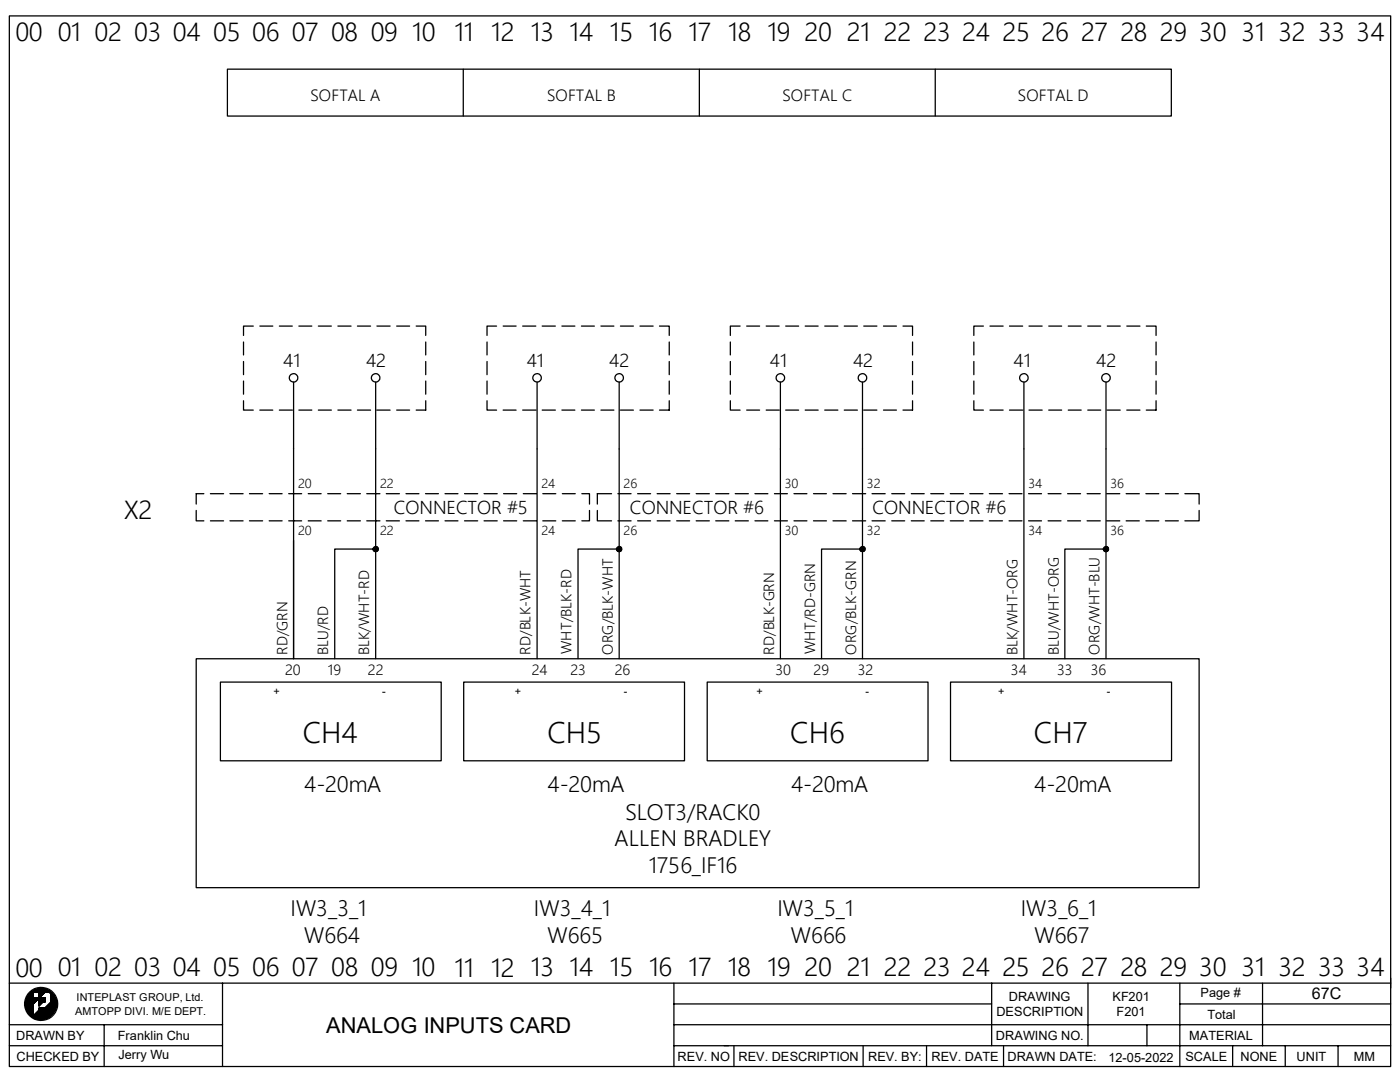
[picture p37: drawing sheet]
<svg xmlns="http://www.w3.org/2000/svg" width="279mm" height="216mm" viewBox="0 0 279 216" stroke-linecap="round" stroke-linejoin="round" font-family="sans-serif">
<defs><g id="words">
<g font-size="5.8">
<text x="60.4" y="148.3">CH4</text>
<text x="109.2" y="148.3">CH5</text>
<text x="157.7" y="148.3">CH6</text>
<text x="206.3" y="148.3">CH7</text>
</g>
<g font-size="5.1">
<text x="3.1" y="8.2">00</text>
<text x="11.5" y="8.2">01 02 03 04 05 06 07 08 09</text>
<text x="82.3" y="8.3">10</text>
<text x="90.7" y="8.3">11</text>
<text x="98.1" y="8.3">12</text>
<text x="106" y="8.2">13</text>
<text x="113.6" y="8.3">14</text>
<text x="121.7" y="8.2">15 16</text>
<text x="137.4" y="8.3">17</text>
<text x="145.3" y="8.2">18 19 20</text>
<text x="169" y="8.3">21</text>
<text x="176.4" y="8.2">22 23 24 25 26 27 28 29 30 31 32 33 34</text>
<text x="24.7" y="103.5">X2</text>
<text x="3.1" y="194.9">00</text>
<text x="11.5" y="194.8">01 02 03 04</text>
<text x="42.5" y="194.8">05 06 07 08 09 10</text>
<text x="90.7" y="194.9">11 12</text>
<text x="106" y="194.8">13</text>
<text x="113.6" y="194.8">14 15 16 17 18 19</text>
<text x="160.6" y="194.8">20</text>
<text x="169" y="194.8">21 22</text>
<text x="184.3" y="194.8">23</text>
<text x="192" y="194.8">24</text>
<text x="200.1" y="194.8">25 26</text>
<text x="215.8" y="194.8">27</text>
<text x="223.6" y="194.8">28 29 30</text>
<text x="247.8" y="194.8">31</text>
<text x="255.1" y="194.8">32 33 34</text>
</g>
<g font-size="4.4">
<text x="60.7" y="157.9">4-20mA</text>
<text x="109.3" y="157.9">4-20mA</text>
<text x="157.9" y="157.9">4-20mA</text>
<text x="206.4" y="157.9">4-20mA</text>
<text x="124.8" y="163.6">SLOT3/RACK0</text>
<text x="122.6" y="168.8">ALLEN BRADLEY</text>
<text x="129.5" y="174.1">1756_IF16</text>
<text x="58" y="182.7">IW3_3_1</text>
<text x="106.6" y="182.7">IW3_4_1</text>
<text x="155.1" y="182.7">IW3_5_1</text>
<text x="203.7" y="182.7">IW3_6_1</text>
<text x="60.7" y="188.2">W664</text>
<text x="109.3" y="188.2">W665</text>
<text x="157.9" y="188.2">W666</text>
<text x="206.4" y="188.2">W667</text>
<text x="65.1" y="206">ANALOG INPUTS CARD</text>
</g>
<g font-size="3.6">
<text x="56.5" y="73.3">41</text>
<text x="73.1" y="73.3">42</text>
<text x="105.1" y="73.3">41</text>
<text x="121.6" y="73.3">42</text>
<text x="153.7" y="73.3">41</text>
<text x="170.2" y="73.3">42</text>
<text x="202.3" y="73.3">41</text>
<text x="218.8" y="73.3">42</text>
<text x="78.6" y="102.5">CONNECTOR #5</text>
<text x="125.7" y="102.5">CONNECTOR #6</text>
<text x="174.1" y="102.5">CONNECTOR #6</text>
</g>
<g font-size="3.2">
<text x="62" y="20.2">SOFTAL A</text>
<text x="109.2" y="20.2">SOFTAL B</text>
<text x="156.2" y="20.2">SOFTAL C</text>
<text x="203.2" y="20.2">SOFTAL D</text>
<text x="261.8" y="199.4">67C</text>
</g>
<g font-size="2.9">
<text x="57.4" y="130.7" transform="rotate(-90 57.4 130.7)">RD/GRN</text>
<text x="65.5" y="130.7" transform="rotate(-90 65.5 130.7)">BLU/RD</text>
<text x="73.7" y="130.7" transform="rotate(-90 73.7 130.7)">BLK/WHT-RD</text>
<text x="105.9" y="130.7" transform="rotate(-90 105.9 130.7)">RD/BLK-WHT</text>
<text x="114.1" y="130.5" transform="rotate(-90 114.1 130.5)">WHT/BLK-RD</text>
<text x="122.3" y="130.6" transform="rotate(-90 122.3 130.6)">ORG/BLK-WHT</text>
<text x="154.5" y="130.7" transform="rotate(-90 154.5 130.7)">RD/BLK-GRN</text>
<text x="162.7" y="130.5" transform="rotate(-90 162.7 130.5)">WHT/RD-GRN</text>
<text x="170.9" y="130.6" transform="rotate(-90 170.9 130.6)">ORG/BLK-GRN</text>
<text x="203.1" y="130.7" transform="rotate(-90 203.1 130.7)">BLK/WHT-ORG</text>
<text x="211.3" y="130.7" transform="rotate(-90 211.3 130.7)">BLU/WHT-ORG</text>
<text x="219.5" y="130.6" transform="rotate(-90 219.5 130.6)">ORG/WHT-BLU</text>
<text x="56.9" y="134.6">20</text>
<text x="65.4" y="134.6">19</text>
<text x="73.4" y="134.6">22</text>
<text x="106.1" y="134.6">24</text>
<text x="113.8" y="134.6">23</text>
<text x="122.7" y="134.6">26</text>
<text x="154.8" y="134.6">30</text>
<text x="162.3" y="134.6">29</text>
<text x="171.2" y="134.6">32</text>
<text x="201.7" y="134.6">34</text>
<text x="211" y="134.6">33</text>
<text x="217.7" y="134.6">36</text>
</g>
<g font-size="2.5">
<text x="59.5" y="97.5">20</text>
<text x="75.9" y="97.5">22</text>
<text x="108.1" y="97.5">24</text>
<text x="124.5" y="97.5">26</text>
<text x="156.6" y="97.5">30</text>
<text x="173" y="97.5">32</text>
<text x="205.2" y="97.5">34</text>
<text x="221.6" y="97.5">36</text>
<text x="59.5" y="106.8">20</text>
<text x="75.9" y="106.8">22</text>
<text x="108.1" y="106.8">24</text>
<text x="124.5" y="106.8">26</text>
<text x="156.6" y="106.8">30</text>
<text x="173" y="106.8">32</text>
<text x="205.2" y="106.8">34</text>
<text x="221.6" y="106.8">36</text>
<text x="198.8" y="202.8">DESCRIPTION</text>
<text x="201.3" y="199.7">DRAWING</text>
<text x="222" y="199.7">KF201</text>
<text x="222.8" y="202.7">F201</text>
<text x="239.6" y="198.9">Page #</text>
<text x="241" y="203.3">Total</text>
<text x="3.2" y="207.5">DRAWN BY</text>
<text x="23.5" y="207.5">Franklin Chu</text>
<text x="198.8" y="207.5">DRAWING NO.</text>
<text x="237.3" y="207.5">MATERIAL</text>
<text x="3.3" y="211.6">CHECKED BY</text>
<text x="23.6" y="211.4">Jerry Wu</text>
<text x="135.2" y="211.6">REV. NO REV. DESCRIPTION</text>
<text x="173.2" y="211.6">REV. BY:</text>
<text x="185.9" y="211.6">REV. DATE</text>
<text x="201.1" y="211.6">DRAWN DATE:</text>
<text x="221.2" y="211.9">12-05-2022</text>
<text x="236.6" y="211.6">SCALE</text>
<text x="247.6" y="211.6">NONE</text>
<text x="258.7" y="211.6">UNIT</text>
<text x="270.2" y="211.6">MM</text>
</g>
<g font-size="2.2">
<text x="54.6" y="138.6">+</text>
<text x="76.3" y="138.6">-</text>
<text x="102.7" y="138.6">+</text>
<text x="124.5" y="138.6">-</text>
<text x="151" y="138.6">+</text>
<text x="172.7" y="138.6">-</text>
<text x="199.2" y="138.6">+</text>
<text x="220.9" y="138.6">-</text>
<text x="15" y="202.4">AMTOPP DIVI. M/E DEPT.</text>
<text x="15.3" y="199.8">INTEPLAST GROUP, Ltd.</text>
</g>
</g></defs>
<g fill="none" stroke="#000" stroke-width=".25">
<path d="M1.9 3.2h275.6v209.6h-275.6zM45.4 13.8h188.4v9.4h-188.4zM92.5 13.8v9.4M139.6 13.8v9.4M186.6 13.8v9.4M48.6 80v1.8h1.9M48.6 68.2v2.6M48.6 72.1v2.7M48.6 76v2.7M50.5 65.1h-1.9v1.8M51.9 65.1h2.5M55.8 65.1h2.5"/>
<path d="M58.6 76.2v55.2M59.6 65.1h2.6M63.5 65.1h2.6M67.4 65.1h2.7M71.3 65.1h2.7M75 76.2v55.2M75.2 65.1h2.7M79.2 65.1h2.5M83.1 65.1h1.9v1.8M85 68.2v2.6M85 72.1v2.7M85 76v2.7"/>
<path d="M85 80v1.8h-1.9M97.2 80v1.8h1.9M97.2 68.2v2.6M97.2 72.1v2.7M97.2 76v2.7M99.1 65.1h-1.9v1.8M100.4 65.1h2.6M104.3 65.1h2.6M107.2 76.2v55.2M108.2 65.1h2.6M112.1 65.1h2.6M116 65.1h2.6"/>
<path d="M119.9 65.1h2.6M123.6 76.2v55.2M123.8 65.1h2.6M127.7 65.1h2.6M131.6 65.1h2v1.8M133.6 80v1.8h-2M133.6 68.2v2.6M133.6 72.1v2.7M133.6 76v2.7M145.8 80v1.8h1.9M145.8 68.2v2.6M145.8 72.1v2.7"/>
<path d="M145.8 76v2.7M147.7 65.1h-1.9v1.8M149 65.1h2.6M152.9 65.1h2.6M155.7 76.2v55.2M156.8 65.1h2.6M160.7 65.1h2.6M164.6 65.1h2.6M168.5 65.1h2.6M172.1 76.2v55.2M172.4 65.1h2.6M176.3 65.1h2.6"/>
<path d="M180.2 65.1h1.9v1.8M182.1 80v1.8h-1.9M182.1 68.2v2.6M182.1 72.1v2.7M182.1 76v2.7M194.4 80v1.8h1.9M194.4 68.2v2.6M194.4 72.1v2.7M194.4 76v2.7M196.3 65.1h-1.9v1.8M197.6 65.1h2.6M201.5 65.1h2.6"/>
<path d="M204.3 76.2v55.2M205.4 65.1h2.6M209.3 65.1h2.6M213.2 65.1h2.6M217.1 65.1h2.6M220.7 76.2v55.2M221 65.1h2.6M224.9 65.1h2.6M228.8 65.1h1.9v1.8M230.7 80v1.8h-1.9M230.7 68.2v2.6M230.7 72.1v2.7"/>
<path d="M230.7 76v2.7M40.7 98.5h-1.5v2.1M42 98.5h2.6M45.9 98.5h2.6M49.8 98.5h2.6M51.9 81.8h2.5M53.7 98.5h2.6M55.8 81.8h2.5M57.6 98.5h2.6M59.6 81.8h2.6M61.5 98.5h2.6M63.5 81.8h2.6"/>
<path d="M65.4 98.5h2.6M67.4 81.8h2.7M69.3 98.5h2.6M71.3 81.8h2.7M73.2 98.5h2.6M75.2 81.8h2.7M77.1 98.5h2.6M79.2 81.8h2.5M81 98.5h2.6M84.9 98.5h2.6M88.8 98.5h2.6M92.7 98.5h2.6"/>
<path d="M96.6 98.5h2.6M100.4 81.8h2.6M100.5 98.5h2.6M104.3 81.8h2.6M104.4 98.5h2.6M108.2 81.8h2.6M108.3 98.5h2.6M112.1 81.8h2.6M112.2 98.5h2.6M116 81.8h2.6M116.1 98.5h1.5v2.1M119.9 81.8h2.6"/>
<path d="M122 98.5h-2.8v2.1M123.3 98.5h2.6M123.8 81.8h2.6M127.3 98.5h2.5M127.7 81.8h2.6M131.1 98.5h2.6M135 98.5h2.6M138.9 98.5h2.7M142.8 98.5h2.7M146.7 98.5h2.7M149 81.8h2.6M150.7 98.5h2.5"/>
<path d="M152.9 81.8h2.6M154.6 98.5h2.5M156.8 81.8h2.6M158.5 98.5h2.5M160.7 81.8h2.6M162.3 98.5h2.6M164.6 81.8h2.6M166.2 98.5h2.7M168.5 81.8h2.6M170.1 98.5h2.7M172.4 81.8h2.6M174 98.5h2.7"/>
<path d="M176.3 81.8h2.6M178 98.5h2.6M181.9 98.5h2.5M185.8 98.5h2.5M189.7 98.5h2.6M193.5 98.5h2.7M197.4 98.5h2.7M197.6 81.8h2.6M201.4 98.5h2.6M201.5 81.8h2.6M205.3 98.5h2.6M205.4 81.8h2.6"/>
<path d="M209.2 98.5h2.6M209.3 81.8h2.6M213.1 98.5h2.5M213.2 81.8h2.6M217 98.5h2.6M217.1 81.8h2.6M220.9 98.5h2.6M221 81.8h2.6M224.7 98.5h2.7M224.9 81.8h2.6M228.7 98.5h2.6M232.6 98.5h2.6"/>
<path d="M236.5 98.5h2.8v2.1M39.2 101.9v2h1.5M42 103.9h2.6M45.9 103.9h2.6M49.8 103.9h2.6M53.7 103.9h2.6M57.6 103.9h2.6M61.5 103.9h2.6M65.4 103.9h2.6M69.3 103.9h2.6M73.2 103.9h2.6M74.9 109.1l-.4 .4"/>
<path d="M75 109.6h-8.2v21.8M75.1 109.1l-.6 .6M75.2 109.1l-.7 .7M75.4 109.2l-.8 .7M75.4 109.3l-.7 .7M75.4 109.8l-.2 .2M75.5 109.4l-.7 .7M75.5 109.6l-.5 .5M77.1 103.9h2.6M81 103.9h2.6M84.9 103.9h2.6M88.8 103.9h2.6"/>
<path d="M92.7 103.9h2.6M96.6 103.9h2.6M100.5 103.9h2.6M104.4 103.9h2.6M108.3 103.9h2.6M112.2 103.9h2.6M117.6 101.9v2h-1.5M119.2 101.9v2h2.8M123.3 103.9h2.6M123.5 109.1l-.5 .4M123.6 109.6h-8.2v21.8M123.7 109.1l-.6 .6"/>
<path d="M123.8 109.1l-.7 .7M123.9 109.2l-.7 .7M124 109.3l-.7 .7M124 109.8l-.2 .2M124 109.4l-.6 .7M124.1 109.6l-.5 .5M127.3 103.9h2.5M131.1 103.9h2.6M135 103.9h2.6M138.9 103.9h2.7M142.8 103.9h2.7M146.7 103.9h2.7"/>
<path d="M150.7 103.9h2.5M154.6 103.9h2.5M158.5 103.9h2.5M162.3 103.9h2.6M166.2 103.9h2.7M170.1 103.9h2.7M172.1 109.1l-.5 .4M172.1 109.6h-8.1v21.8M172.3 109.1l-.7 .6M172.4 109.1l-.7 .7M172.5 109.2l-.8 .7M172.6 109.3l-.7 .7"/>
<path d="M172.6 109.8l-.2 .2M172.6 109.4l-.6 .7M172.6 109.6l-.5 .5M174 103.9h2.7M178 103.9h2.6M181.9 103.9h2.5M185.8 103.9h2.5M189.7 103.9h2.6M193.5 103.9h2.7M197.4 103.9h2.7M201.4 103.9h2.6M205.3 103.9h2.6"/>
<path d="M209.2 103.9h2.6M213.1 103.9h2.5M217 103.9h2.6M220.6 109.1l-.4 .4M220.7 109.6h-8.2v21.8M220.8 109.1l-.6 .6M220.9 103.9h2.6M221 109.1l-.7 .7M221.1 109.2l-.8 .7M221.1 109.3l-.7 .7M221.1 109.8l-.1 .2M221.2 109.4l-.6 .7"/>
<path d="M221.2 109.6l-.5 .5M224.7 103.9h2.7M228.7 103.9h2.6M232.6 103.9h2.6M239.3 101.9v2h-2.8M39.2 131.4h200.1v45.7h-200.1zM44 136.1h44.1v15.7h-44.1zM92.5 136.1h44.1v15.7h-44.1zM141.1 136.1h44.1v15.7h-44.1zM189.7 136.1h44.1v15.7h-44.1zM1.9 196.2h275.6M6.2 198l-.4 .4"/>
<path d="M6.5 197.8l-.9 .8M6.6 198.1l-1.4 1.4M6.6 198.2l-1.4 1.4M6.6 198.2l-1.4 1.5M6.6 198.3l-1.4 1.5M6.6 198.3l-1.4 1.6M6.6 198.4l-1.4 1.5M6.6 198.6l-1.5 1.6M6.6 198.7l-1.5 1.5M6.6 198.8l-1.5 1.5M6.6 198.8l-1.5 1.6M6.6 198.9l-1.5 1.5 1.5-1.4"/>
<path d="M6.6 199l-1.5 1.6M6.6 199.1l-1.5 1.5M6.6 199.2l-1.5 1.5M6.7 197.7l-1.2 1.1M6.8 199.2l-1.6 1.6M6.8 197.6l-1.3 1.4M6.9 199.2l-1.7 1.7M6.9 197.5l-1.5 1.6M7 199.2l-1.8 1.8M7.1 197.5l-1.8 1.7M7.1 199.2l-1.9 1.9M7.2 197.4l-1.9 1.9"/>
<path d="M7.2 198l.8-.7-.8 .7M7.2 199.2l-2 1.9M7.2 199.2l-2 2M7.3 197.4l-2.1 2M7.3 199.2l-2.1 2.1M7.4 197.4l-.7 .6M7.4 199.2l-2.1 2.1 2.2-2.1M7.5 197.4l-.7 .6M7.5 197.3l-.6 .7M7.5 199.2l-2.2 2.2M7.6 199.2l-2.3 2.3M7.6 197.3l-.7 .7"/>
<path d="M7.7 197.3l-.7 .7M7.8 199.1l1.6-1.6-4.1 4M7.8 197.3l-.7 .7M7.8 198.6l1.3-1.2-1.3 1.3M7.8 197.8v1.3h-1.3M7.9 197.3l-.8 .7M7.9 199.1v.1M8 199.2l-.2 .1M8 199.1l-.2 .2M8.1 197.3l-.8 .7M8.1 199.1l-.3 .3 .3-.2M8.2 197.2l-.8 .8"/>
<path d="M8.2 199.1l-.4 .4M8.2 197.2l-.7 .8M8.2 199.2l-.4 .4M8.3 197.3l-.8 .7M8.3 199.1l-.5 .5 .5-.4M8.4 197.3l-.8 .7M8.4 199.1l-.6 .6M8.4 197.3l-.7 .7M8.4 199.2l-.6 .6M8.5 197.3l-.8 .7M8.5 199.1l-.7 .8M8.6 199.2l-.8 .7"/>
<path d="M8.6 199.1l-.8 .8M8.6 197.3l-.8 .8M8.6 199.2l-.8 .8M8.7 197.3l-.9 .9M8.7 199.1l-.9 1M8.8 199.1l-1 1 1-.9M8.8 197.3l-1 1M8.9 199.1l-1.1 1.1M8.9 197.3l-1.1 1.1M8.9 199.1l-1.1 1.1 1.1-1M8.9 197.4l-1.1 1.1 1.2-1.1M9 199.4l-1.2 1.2"/>
<path d="M9 199.5l-1.2 1.2M9 199.7l-.3 .2M9 199.9h-.2M9 199.1l-1.2 1.2 1.2-1.1M9 199.1l-1.2 1.3 1.2-1.2M9 199.2l-1.2 1.2 1.2-1.1M9 199.3l-1.2 1.2 1.2-1.1M9 199.3l-1.2 1.3M9 199.4l-1.2 1.3M9 199.5l-.4 .4M9 199.7l-.2 .2 .2-.3-.3 .3M9 199.8v.1"/>
<path d="M9 199.1h-1.2v1.6l.8-.8M9 199.1v.8h-.4M9.1 197.4l-1.3 1.4M9.3 197.4l-1.5 1.5M9.3 197.4l-1.5 1.6M9.4 197.5l-4 4.1 2.3-2.4M9.5 197.5l-.5 .5M9.6 197.6l-.5 .4M9.7 198l.2-.2-.2 .2M9.7 197.6l-.5 .4M9.7 197.7l-.4 .3M9.7 197.7l-.3 .3"/>
<path d="M9.8 197.7l-.4 .3M9.8 197.7l-.3 .3M9.8 198l.2-.1-.1 .1M9.9 197.9l.3 .3M9.9 197.7l-.3 .3M10 197.8l-.2 .2M10 198.1l.2-.1-.2 .2M10.1 197.9l-.2 .2 .2-.1M10.1 199.9l.9-.8-4.1 4.1M10.2 198l-.1 .2 .2-.1M10.3 198.2v1.7l-1.3 1.3h-1.2v.4l-1.3 1.2M10.3 198.1l-.2 .2"/>
<path d="M10.3 198.1l-.2 .3M10.4 198.2l-.3 .2M10.4 198.2l-.3 .4M10.5 198.3l-.4 .4M10.5 198.3l-.4 .5M10.6 198.4l-.5 .4M10.6 198.4l-.5 .5M10.6 198.5l-.5 .5M10.7 198.5l-.6 .6 .6-.6M10.7 198.6l-.6 .6M10.8 198.6l-.7 .6M10.8 198.7l-.7 .6"/>
<path d="M10.8 198.7l-.7 .7M10.8 198.8l-.7 .7M10.9 198.8l-.8 .8M10.9 198.9l-.8 .7M10.9 198.9l-.8 .8M11 199l-.9 .8M11 199l-.9 .9M11 199.1l-4 4.1M11 199.2l-3.9 4M11.1 199.3l-3.9 3.9M11.1 199.4l-3.9 3.8M11.1 199.4l-3.8 3.9"/>
<path d="M11.1 199.5l-3.7 3.8 3.8-3.7M11.2 199.7l-3.6 3.6M11.2 199.8l-3.6 3.6M11.2 199.8l-3.5 3.6M11.2 199.9l-3.5 3.5M11.3 199.9l-3.5 3.5M44.4 196.2v8.3M134.5 196.2v16.6M197.9 196.2v12.5M217.1 196.2v12.5M235.5 196.2v16.6M252 196.2v12.5"/>
<path d="M277.5 195.2v1.9M1.9 204.5h42.5M1.9 208.7h42.5M5.1 200l1.5-1.5-1.5 1.6M6.6 200.4l-1.2 1.3M6.6 200.5l-1.1 1.3M6.6 200.7l-1.1 1.1M6.6 200.7l-1.1 1.2M6.6 200.9l-1 1.1M6.6 201l-1 1M6.6 201.1l-.9 1M6.6 201.2l-.9 .9 .9-.8"/>
<path d="M6.6 201.3l-.8 .9M6.6 201.4l-.8 .9M6.6 201.6l-.7 .8M6.6 201.7l-.7 .7M6.6 201.9l-.6 .6M6.6 202l-.5 .6M6.6 202.1l-.5 .5M6.6 200.4l-1.2 1.2M6.6 201.5l-.8 .8M6.6 201.8l-.6 .6M6.6 201.8l-.6 .7M6.6 201.9l-.5 .7"/>
<path d="M6.6 202.1l-.4 .5M6.6 202.2l-.4 .5 .4-.4M6.6 202.4l-.3 .3M6.6 202.4l-.3 .4M6.6 202.6l-.2 .2M7.5 203.3l3.7-3.7-3.7 3.7M7.8 201.1h.1M7.9 201.1l-.1 .1M8 201.1l-.2 .2M8.2 201.1l-.4 .4M8.3 201.1l-1.9 1.8M8.3 201.1l-1.8 1.8"/>
<path d="M8.4 201.1l-1.8 1.8 1.9-1.8M8.6 201.1l-2 1.9M8.7 201.1l-2 1.9M8.7 201.1l-1.9 2M8.8 201.1l-2 2M8.9 201.1l-2 2M10.7 202.1l-.7 .7M10.8 201.9l-1 1M10.9 201.8l-1.2 1.2M11 201.6l-1.5 1.5M11 201.5l-1.6 1.7M11.1 201.3l-1.9 1.9"/>
<path d="M11.1 201.4l-1.8 1.8M11.1 201.2l-2 2.1M11.2 201l-2.3 2.3M11.2 201.1l-2.2 2.2M11.2 200.8l-2.6 2.6M11.2 200.8l-2.5 2.6M11.2 200.9l-2.4 2.4M11.3 200l-3.4 3.4M11.3 200.1l-3.4 3.3M11.3 200.1l-3.3 3.3M11.3 200.2l-3.3 3.2M11.3 200.3l-3.2 3.1"/>
<path d="M11.3 200.3l-3.1 3.1 3.1-3M11.3 200.4l-3 3M11.3 200.5l-2.9 2.9M11.3 200.6l-2.8 2.8M11.3 200.7l-2.7 2.7M20.8 204.5v8.3M44.4 204.5v8.3M134.5 204.5h143M134.5 208.7h143M134.5 200.3h63.4M146.5 208.7v4.1M172.3 208.7v4.1"/>
<path d="M184.9 208.7v4.1M200.3 208.7v4.1M228.9 204.5v4.2M235.5 200.3h42M246 208.7v4.1M256.5 208.7v4.1M267 208.7v4.1"/>
<circle cx="58.6" cy="75.4" r=".84"/>
<circle cx="75" cy="75.4" r=".84"/>
<circle cx="107.2" cy="75.4" r=".84"/>
<circle cx="123.6" cy="75.4" r=".84"/>
<circle cx="155.7" cy="75.4" r=".84"/>
<circle cx="172.1" cy="75.4" r=".84"/>
<circle cx="204.3" cy="75.4" r=".84"/>
<circle cx="220.7" cy="75.4" r=".84"/>
<circle cx="75" cy="109.6" r=".51"/>
<circle cx="123.6" cy="109.6" r=".51"/>
<circle cx="172.1" cy="109.6" r=".51"/>
<circle cx="220.7" cy="109.6" r=".51"/>
<circle cx="8.2" cy="200.3" r="3.3"/>
</g>
<use href="#words"/>
</svg>
